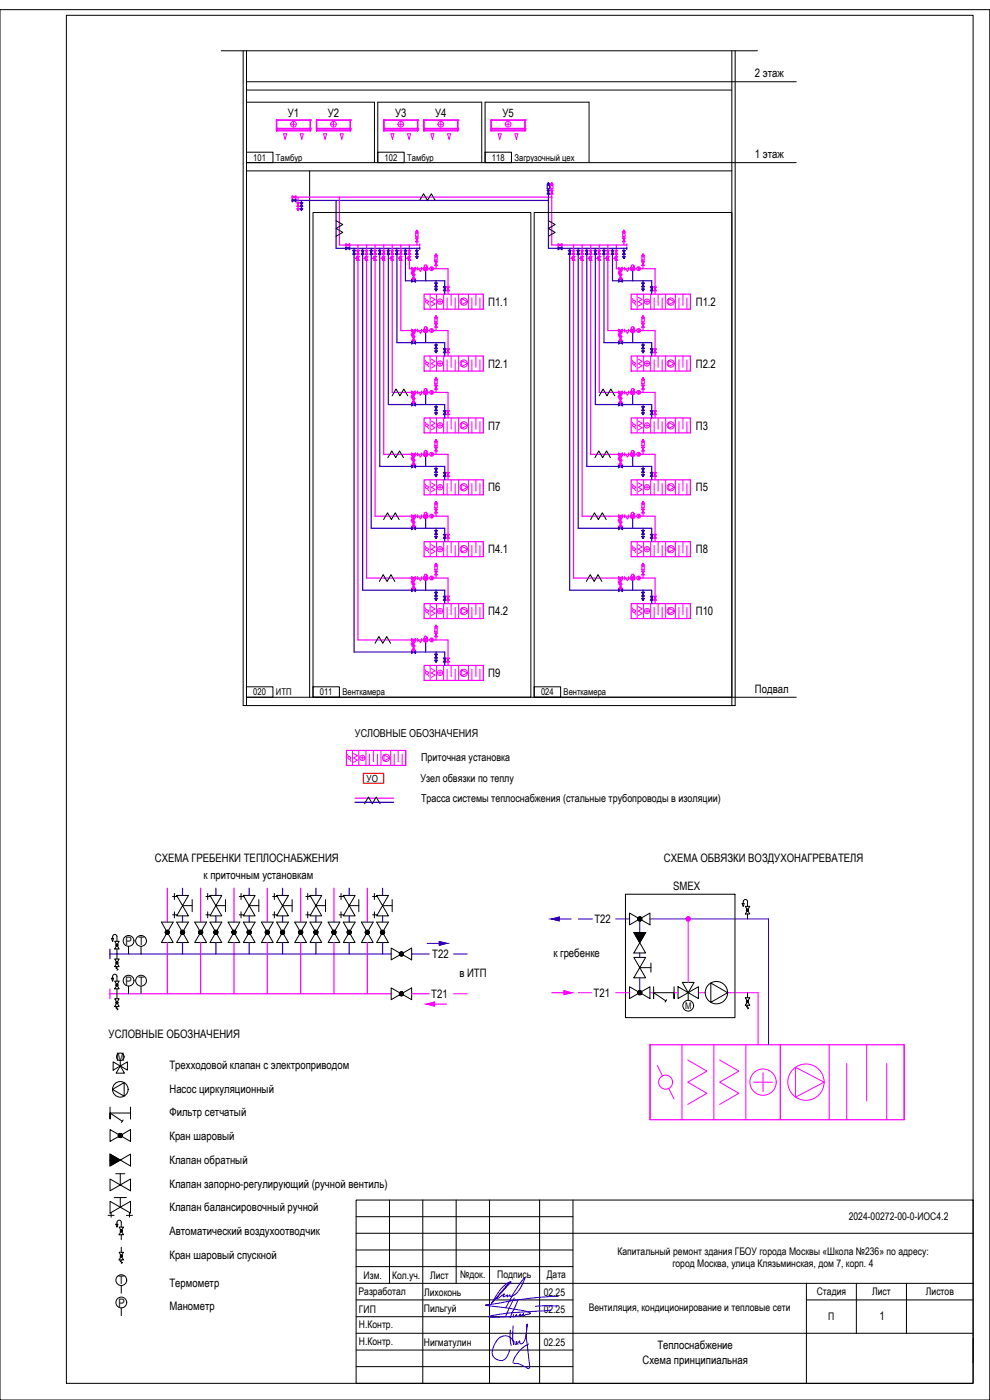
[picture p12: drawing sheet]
<svg xmlns="http://www.w3.org/2000/svg" width="297mm" height="420mm" viewBox="0 0 297 420" stroke-linecap="round" stroke-linejoin="round" font-family="sans-serif">
<defs><g id="words">
<g font-size="3.5">
<text x="226.5" y="23.1">2 этаж</text>
<text x="86.3" y="35">У1</text>
<text x="98.3" y="35">У2</text>
<text x="118.5" y="35">У3</text>
<text x="130.5" y="35">У4</text>
<text x="150.7" y="35">У5</text>
<text x="226.5" y="47.4">1 этаж</text>
<text x="146.5" y="91.8">П1.1</text>
<text x="208.8" y="91.8">П1.2</text>
<text x="146.5" y="110.4">П2.1</text>
<text x="208.8" y="110.4">П2.2</text>
<text x="146.5" y="128.9">П7</text>
<text x="208.8" y="128.9">П3</text>
<text x="146.5" y="147.5">П6</text>
<text x="208.8" y="147.5">П5</text>
<text x="146.5" y="166.1">П4.1</text>
<text x="208.8" y="166.1">П8</text>
<text x="146.5" y="184.6">П4.2</text>
<text x="208.8" y="184.6">П10</text>
<text x="146.5" y="203.2">П9</text>
<text x="226.5" y="207.8">Подвал</text>
<text x="46.4" y="258.6">СХЕМА ГРЕБЕНКИ ТЕПЛОСНАБЖЕНИЯ</text>
<text x="61.1" y="263.7">к приточным установкам</text>
<text x="199.2" y="258.6">СХЕМА ОБВЯЗКИ ВОЗДУХОНАГРЕВАТЕЛЯ</text>
<text x="202" y="267.1">SMEX</text>
<text x="178.4" y="277.1">Т22</text>
<text x="37.7" y="283.6">Р T</text>
<text x="129.7" y="287.6">Т22</text>
<text x="166" y="287.1">к гребенке</text>
<text x="137.8" y="293.1">в ИТП</text>
<text x="37.7" y="295.6">Р T</text>
<text x="129.4" y="299.5">Т21</text>
<text x="178.1" y="299.1">Т21</text>
<text x="32.6" y="311.5">УСЛОВНЫЕ ОБОЗНАЧЕНИЯ</text>
<text x="34.9" y="318.4">М</text>
<text x="50.8" y="320.8">Трехходовой клапан с электроприводом</text>
<text x="50.8" y="327.9">Насос циркуляционный</text>
<text x="50.8" y="335">Фильтр сетчатый</text>
<text x="50.8" y="342.2">Кран шаровый</text>
<text x="50.8" y="349.3">Клапан обратный</text>
<text x="50.8" y="356.4">Клапан запорно-регулирующий (ручной вентиль)</text>
<text x="50.8" y="363.5">Клапан балансировочный ручной</text>
<text x="50.8" y="370.6">Автоматический воздухоотводчик</text>
<text x="50.8" y="377.8">Кран шаровый спускной</text>
<text x="35.6" y="385.4">T</text>
<text x="50.8" y="386.2">Термометр</text>
<text x="35.5" y="392.2">Р</text>
<text x="50.8" y="393.3">Манометр</text>
<text x="263.9" y="396.2">1</text>
<text x="197.2" y="404.8">Теплоснабжение</text>
<text x="192.8" y="409.2">Схема принципиальная</text>
</g>
<g font-size="3.3">
<text x="106.5" y="221.3">УСЛОВНЫЕ ОБОЗНАЧЕНИЯ</text>
<text x="126.4" y="228.5">Приточная установка</text>
<text x="126.1" y="234.7">Узел обвязки по теплу</text>
<text x="126.4" y="240.7">Трасса системы теплоснабжения (стальные трубопроводы в изоляции)</text>
</g>
<g font-size="3.1">
<text x="254.6" y="366.3">2024-00272-00-0-ИОС4.2</text>
<text x="185.3" y="376.6">Капитальный ремонт здания ГБОУ города Москвы «Школа №236» по адресу:</text>
<text x="109.1" y="383.7">Изм.</text>
<text x="117.6" y="383.7">Кол.уч.</text>
<text x="129.1" y="383.7">Лист</text>
<text x="138.1" y="383.5">№док.</text>
<text x="149.2" y="383.5">Подпись</text>
<text x="164.1" y="383.5">Дата</text>
<text x="201.7" y="380.3">город Москва, улица Клязьминская, дом 7, корп. 4</text>
<text x="107.6" y="388.6">Разработал</text>
<text x="127.3" y="388.9">Лихоконь</text>
<text x="163.1" y="388.9">02.25</text>
<text x="245.1" y="388.6">Стадия</text>
<text x="261.7" y="388.7">Лист</text>
<text x="277.8" y="388.7">Листов</text>
<text x="107.7" y="393.9">ГИП</text>
<text x="127.2" y="393.6">Пильгуй</text>
<text x="163.1" y="393.9">02.25</text>
<text x="176.6" y="393.5">Вентиляция, кондиционирование и тепловые сети</text>
<text x="107.7" y="398.6">Н.Контр.</text>
<text x="248.5" y="396.3">П</text>
<text x="107.7" y="403.6">Н.Контр.</text>
<text x="127.2" y="403.9">Нигматулин</text>
<text x="163.1" y="404">02.25</text>
</g>
<text font-size="2.9" x="110" y="234.7">УО</text>
<g font-size="2.8">
<text x="76" y="48.2">101</text>
<text x="82.8" y="48.2">Тамбур</text>
<text x="115.4" y="48.2">102</text>
<text x="122.2" y="48.2">Тамбур</text>
<text x="147.6" y="48.2">118</text>
<text x="154.4" y="48.2">Загрузочный цех</text>
<text x="76" y="208.7">020</text>
<text x="82.8" y="208.6">ИТП</text>
<text x="95.9" y="208.7">011</text>
<text x="102.7" y="208.6">Венткамера</text>
<text x="162.3" y="208.7">024</text>
<text x="169.1" y="208.6">Венткамера</text>
<text x="205.6" y="302.8">М</text>
</g>
</g></defs>
<!-- layer: 0 -->
<path d="M73 15.2v196.6M74 15.2v196.6M219.6 24.5h19.3M219.6 209.3h19.3" fill="none" stroke="#000" stroke-width=".3"/>
<path d="M83 38.5v.8v-.3M83 36h10.1v2.5h-10.1zM83 36h10.1v3h-10.1zM83 39.3h10.1M93.1 38.5v.8v-.3" fill="none" stroke="#f0f" stroke-width=".4"/>
<g fill="#f0f">
<circle cx="93.1" cy="38.5" r=".2"/>
<circle cx="93.1" cy="39" r=".2"/>
<circle cx="83" cy="39" r=".2"/>
<circle cx="83" cy="38.5" r=".2"/>
<circle cx="93.1" cy="36" r=".2"/>
<circle cx="83" cy="36" r=".2"/>
</g>
<g fill="none" stroke="#f0f" stroke-width=".3">
<path d="M87.4 37.3h1.3M88.1 36.6v1.4M85.1 40.1h.9l-.5 1.7zM90.1 40.1h.9l-.4 1.7z"/>
<circle cx="88.1" cy="37.3" r=".86"/>
</g>
<path d="M74 24.5h145.6M74 27h145.6M112.4 30.7v18.1M113.3 30.7v18.1M74 48.8h164.9M74 51.3h145.6" fill="none" stroke="#000" stroke-width=".3"/>
<path d="M115.2 38.5v.8v-.3M115.2 36h10.1v2.5h-10.1zM115.2 36h10.1v3h-10.1zM115.2 39.3h10.1M125.3 38.5v.8v-.3" fill="none" stroke="#f0f" stroke-width=".4"/>
<g fill="#f0f">
<circle cx="125.3" cy="38.5" r=".2"/>
<circle cx="125.3" cy="39" r=".2"/>
<circle cx="115.2" cy="39" r=".2"/>
<circle cx="115.2" cy="38.5" r=".2"/>
<circle cx="125.3" cy="36" r=".2"/>
<circle cx="115.2" cy="36" r=".2"/>
</g>
<g fill="none" stroke="#f0f" stroke-width=".3">
<path d="M119.6 37.3h1.3M120.2 36.6v1.4M117.3 40.1h.9l-.4 1.7zM122.3 40.1h.9l-.5 1.7z"/>
<circle cx="120.3" cy="37.3" r=".86"/>
</g>
<path d="M144.5 30.7v18.1M145.5 30.7v18.1" fill="none" stroke="#000" stroke-width=".3"/>
<path d="M127.2 38.5v.8v-.3M127.2 36h10.1v2.5h-10.1zM127.2 36h10.1v3h-10.1zM127.2 39.3h10.1M137.3 38.5v.8v-.3" fill="none" stroke="#f0f" stroke-width=".4"/>
<g fill="#f0f">
<circle cx="137.3" cy="38.5" r=".2"/>
<circle cx="137.3" cy="39" r=".2"/>
<circle cx="127.2" cy="39" r=".2"/>
<circle cx="127.2" cy="38.5" r=".2"/>
<circle cx="137.3" cy="36" r=".2"/>
<circle cx="127.2" cy="36" r=".2"/>
</g>
<g fill="none" stroke="#f0f" stroke-width=".3">
<path d="M131.6 37.3h1.3M132.2 36.6v1.4M129.3 40.1h.9l-.4 1.7zM134.3 40.1h.9l-.5 1.7zM127.6 89.5l.3 .7M128.3 90.9l.3 .6M129.1 88.3v4.5M129.4 89.2l1.2 .7-1.2 .6 1.2 .7-1.2 .7M131 88.3v4.5M131.4 90.5h1.2M132 90v1.1M133.1 88.3v4.5"/>
<path d="M134.2 89.4v3.4M135.4 88.3v3.4M136.6 89.4v3.4M137.6 88.3v4.5M138.5 89.6l1.7 .9-1.7 .9zM140.5 88.3v4.5M141.6 89.4v3.4M142.8 88.3v3.4M144 89.4v3.4M145 88.3v4.5M189.7 89.5l.3 .7M190.4 90.9l.3 .6"/>
<path d="M191.2 88.3v4.5M191.5 89.2l1.2 .7-1.2 .6 1.2 .7-1.2 .7M193.1 88.3v4.5M193.6 90.5h1.1M194.1 90v1.1M195.2 88.3v4.5M196.3 89.4v3.4M197.5 88.3v3.4M198.7 89.4v3.4M199.7 88.3v4.5M200.6 89.6l1.8 .9-1.8 .9zM202.6 88.3v4.5"/>
<path d="M203.7 89.4v3.4M204.9 88.3v3.4M206.1 89.4v3.4M207.2 88.3v4.5M127.6 108.1l.3 .6M128.3 109.5l.3 .6M129.1 106.8v4.6M129.4 107.8l1.2 .6-1.2 .7 1.2 .7-1.2 .6M131 106.8v4.6M131.4 109.1h1.2M132 108.5v1.2M133.1 106.8v4.6"/>
<path d="M134.2 108v3.4M135.4 106.8v3.4M136.6 108v3.4M137.6 106.8v4.6M138.5 108.2l1.7 .9-1.7 .9zM140.5 106.8v4.6M141.6 108v3.4M142.8 106.8v3.4M144 108v3.4M145 106.8v4.6M189.7 108.1l.3 .6M190.4 109.5l.3 .6"/>
<path d="M191.2 106.8v4.6M191.5 107.8l1.2 .6-1.2 .7 1.2 .7-1.2 .6M193.1 106.8v4.6M193.6 109.1h1.1M194.1 108.5v1.2M195.2 106.8v4.6M196.3 108v3.4M197.5 106.8v3.4M198.7 108v3.4M199.7 106.8v4.6M200.6 108.2l1.8 .9-1.8 .9zM202.6 106.8v4.6"/>
<path d="M203.7 108v3.4M204.9 106.8v3.4M206.1 108v3.4M207.2 106.8v4.6M127.6 126.7l.3 .6M128.3 128.1l.3 .6M129.1 125.4v4.5M129.4 126.3l1.2 .7-1.2 .7 1.2 .7-1.2 .6M131 125.4v4.5M131.4 127.7h1.2M132 127.1v1.1M133.1 125.4v4.5"/>
<path d="M134.2 126.6v3.3M135.4 125.4v3.4M136.6 126.6v3.3M137.6 125.4v4.5M138.5 126.8l1.7 .9-1.7 .9zM140.5 125.4v4.5M141.6 126.6v3.3M142.8 125.4v3.4M144 126.6v3.3M145 125.4v4.5M189.7 126.7l.3 .6M190.4 128.1l.3 .6"/>
<path d="M191.2 125.4v4.5M191.5 126.3l1.2 .7-1.2 .7 1.2 .7-1.2 .6M193.1 125.4v4.5M193.6 127.7h1.1M194.1 127.1v1.1M195.2 125.4v4.5M196.3 126.6v3.3M197.5 125.4v3.4M198.7 126.6v3.3M199.7 125.4v4.5M200.6 126.8l1.8 .9-1.8 .9zM202.6 125.4v4.5"/>
<path d="M203.7 126.6v3.3M204.9 125.4v3.4M206.1 126.6v3.3M207.2 125.4v4.5M127.6 145.2l.3 .7M128.3 146.6l.3 .7M129.1 144v4.5M129.4 144.9l1.2 .7-1.2 .6 1.2 .7-1.2 .7M131 144v4.5M131.4 146.2h1.2M132 145.7v1.1M133.1 144v4.5"/>
<path d="M134.2 145.1v3.4M135.4 144v3.4M136.6 145.1v3.4M137.6 144v4.5M138.5 145.4l1.7 .8-1.7 1zM140.5 144v4.5M141.6 145.1v3.4M142.8 144v3.4M144 145.1v3.4M145 144v4.5M189.7 145.2l.3 .7M190.4 146.6l.3 .7"/>
<path d="M191.2 144v4.5M191.5 144.9l1.2 .7-1.2 .6 1.2 .7-1.2 .7M193.1 144v4.5M193.6 146.2h1.1M194.1 145.7v1.1M195.2 144v4.5M196.3 145.1v3.4M197.5 144v3.4M198.7 145.1v3.4M199.7 144v4.5M200.6 145.4l1.8 .8-1.8 1zM202.6 144v4.5"/>
<path d="M203.7 145.1v3.4M204.9 144v3.4M206.1 145.1v3.4M207.2 144v4.5M127.6 163.8l.3 .6M128.3 165.2l.3 .6M129.1 162.6v4.5M129.4 163.5l1.2 .6-1.2 .7 1.2 .7-1.2 .7M131 162.6v4.5M131.4 164.8h1.2M132 164.3v1.1M133.1 162.6v4.5"/>
<path d="M134.2 163.7v3.4M135.4 162.6v3.3M136.6 163.7v3.4M137.6 162.6v4.5M138.5 163.9l1.7 .9-1.7 .9zM140.5 162.6v4.5M141.6 163.7v3.4M142.8 162.6v3.3M144 163.7v3.4M145 162.6v4.5M189.7 163.8l.3 .6M190.4 165.2l.3 .6"/>
<path d="M191.2 162.6v4.5M191.5 163.5l1.2 .6-1.2 .7 1.2 .7-1.2 .7M193.1 162.6v4.5M193.6 164.8h1.1M194.1 164.3v1.1M195.2 162.6v4.5M196.3 163.7v3.4M197.5 162.6v3.3M198.7 163.7v3.4M199.7 162.6v4.5M200.6 163.9l1.8 .9-1.8 .9zM202.6 162.6v4.5"/>
<path d="M203.7 163.7v3.4M204.9 162.6v3.3M206.1 163.7v3.4M207.2 162.6v4.5M127.6 182.4l.3 .6M128.3 183.8l.3 .6M129.1 181.1v4.5M129.1 199.7v4.5M129.4 182.1l1.2 .6-1.2 .7 1.2 .7-1.2 .6M131 181.1v4.5M131 199.7v4.5M131.4 183.4h1.2"/>
<path d="M132 182.8v1.2M133.1 181.1v4.5M133.1 199.7v4.5M134.2 182.3v3.3M135.4 181.1v3.4M135.4 199.7v3.4M136.6 182.3v3.3M137.6 181.1v4.5M137.6 199.7v4.5M138.5 182.5l1.7 .9-1.7 .9zM140.5 181.1v4.5M140.5 199.7v4.5"/>
<path d="M141.6 182.3v3.3M142.8 181.1v3.4M142.8 199.7v3.4M144 182.3v3.3M145 181.1v4.5M145 199.7v4.5M189.7 182.4l.3 .6M190.4 183.8l.3 .6M191.2 181.1v4.5M191.5 182.1l1.2 .6-1.2 .7 1.2 .7-1.2 .6M193.1 181.1v4.5M193.6 183.4h1.1"/>
<path d="M194.1 182.8v1.2M195.2 181.1v4.5M196.3 182.3v3.3M197.5 181.1v3.4M198.7 182.3v3.3M199.7 181.1v4.5M200.6 182.5l1.8 .9-1.8 .9zM202.6 181.1v4.5M203.7 182.3v3.3M204.9 181.1v3.4M206.1 182.3v3.3M207.2 181.1v4.5"/>
<path d="M127.6 201l.3 .6M128.3 202.3l.3 .7M129.4 200.6l1.2 .7-1.2 .7 1.2 .6-1.2 .7M131.4 202h1.2M132 201.4v1.1M134.2 200.8v3.4M136.6 200.8v3.4M138.5 201.1l1.7 .9-1.7 .9zM141.6 200.8v3.4M144 200.8v3.4"/>
<circle cx="132.3" cy="37.3" r=".86"/>
<circle cx="128.1" cy="90.5" r=".41"/>
<circle cx="132" cy="90.5" r=".79"/>
<circle cx="139.2" cy="90.5" r="1.09"/>
<circle cx="190.2" cy="90.5" r=".41"/>
<circle cx="194.1" cy="90.5" r=".79"/>
<circle cx="201.3" cy="90.5" r="1.09"/>
<circle cx="128.1" cy="109.1" r=".41"/>
<circle cx="132" cy="109.1" r=".79"/>
<circle cx="139.2" cy="109.1" r="1.09"/>
<circle cx="190.2" cy="109.1" r=".41"/>
<circle cx="194.1" cy="109.1" r=".79"/>
<circle cx="201.3" cy="109.1" r="1.09"/>
<circle cx="128.1" cy="127.7" r=".41"/>
<circle cx="132" cy="127.7" r=".79"/>
<circle cx="139.2" cy="127.7" r="1.09"/>
<circle cx="190.2" cy="127.7" r=".41"/>
<circle cx="194.1" cy="127.7" r=".79"/>
<circle cx="201.3" cy="127.7" r="1.09"/>
<circle cx="128.1" cy="146.2" r=".41"/>
<circle cx="132" cy="146.2" r=".79"/>
<circle cx="139.2" cy="146.2" r="1.09"/>
<circle cx="190.2" cy="146.2" r=".41"/>
<circle cx="194.1" cy="146.2" r=".79"/>
<circle cx="201.3" cy="146.2" r="1.09"/>
<circle cx="128.1" cy="164.8" r=".41"/>
<circle cx="132" cy="164.8" r=".79"/>
<circle cx="139.2" cy="164.8" r="1.09"/>
<circle cx="190.2" cy="164.8" r=".41"/>
<circle cx="194.1" cy="164.8" r=".79"/>
<circle cx="201.3" cy="164.8" r="1.09"/>
<circle cx="128.1" cy="183.4" r=".41"/>
<circle cx="132" cy="183.4" r=".79"/>
<circle cx="139.2" cy="183.4" r="1.09"/>
<circle cx="190.2" cy="183.4" r=".41"/>
<circle cx="194.1" cy="183.4" r=".79"/>
<circle cx="201.3" cy="183.4" r="1.09"/>
<circle cx="128.1" cy="201.9" r=".41"/>
<circle cx="132" cy="201.9" r=".79"/>
<circle cx="139.2" cy="201.9" r="1.09"/>
</g>
<path d="M66.4 15.2h160.9M219.6 15.2v196.6M220.6 15.2v196.6h-147.6M92.9 51.3v158M74 209.3h145.6" fill="none" stroke="#000" stroke-width=".3"/>
<g fill="none" stroke="#f0f" stroke-width=".36">
<path d="M87.6 58.7l.6 .5 .6-.5v.9l-.6-.4-.6 .4zM87.6 59.2h77.9M89.4 59.2v1.6M101.9 59.2v14.3h1.9M165.1 57.1h.9l-.5 .6 .5 .6h-.9l.4-.6zM165.2 55.6h.7v1.1h-.7zM165.5 54.8l.5 .6h-.9zM165.5 58.3v15.2h1.9M165.5 55.4v.2M165.5 56.7v.4M89 60.8h.9l-.5 .6 .5 .6h-.9l.4-.6zM89 62.6h.9l-.5 .6z"/>
<path d="M89.4 62v.6M103.8 73.1l.6 .4 .5-.4v.8l-.5-.4-.6 .4zM104.9 73.5h21M106.8 77.4l.6 .1-.4-.6h.8l-.4 .6 .4 .6h-.8l.4-.6h-.9M107 75.1h.8l-.4 .6 .4 .6h-.8l.4-.6zM107.4 78.1v114h16.1M107.4 73.5v1.6M107.4 76.3v.6M107.4 77.5l-.6 .2M109.4 77.4l.6 .1-.4-.6h.8l-.4 .6 .4 .6h-.8l.4-.6h-.9M109.6 75.1h.8l-.4 .6 .4 .6h-.8l.4-.6zM110 73.5v1.6"/>
<path d="M110 76.3v.6M110 78.1v95.4h13.5M110 77.5l-.6 .2M112 77.4l.5 .1-.4-.6h.9l-.5 .6 .5 .6h-.9l.4-.6h-.8M112.1 75.1h.9l-.5 .6 .5 .6h-.9l.4-.6zM112.5 73.5v1.6M112.5 76.3v.6M112.5 78.1v76.8h11M112.5 77.5l-.5 .2M114.6 77.4l.5 .1-.4-.6h.8l-.4 .6 .4 .6h-.8l.4-.6h-.9M114.7 75.1h.8l-.4 .6 .4 .6h-.8l.4-.6zM115.1 73.5v1.6"/>
<path d="M115.1 76.3v.6M115.1 78.1v58.3h8.4M115.1 77.5l-.5 .2M117.1 77.4l.6 .1-.4-.6h.8l-.4 .6 .4 .6h-.8l.4-.6h-.9M117.3 75.1h.8l-.4 .6 .4 .6h-.8l.4-.6zM117.7 73.5v1.6M117.7 76.3v.6M117.7 78.1v39.7h5.8M117.7 77.5l-.6 .2M119.7 77.4l.6 .1-.5-.6h.9l-.4 .6 .4 .6h-.9l.5-.6h-.9M119.8 75.1h.9l-.4 .6 .4 .6h-.9l.5-.6zM120.3 73.5v1.6"/>
<path d="M120.3 76.3v.6M120.3 78.1v21.1h3.2M120.3 77.5l-.6 .2M122.3 77.4l.5 .1-.4-.6h.9l-.5 .6 .5 .6h-.9l.4-.6h-.9M122.4 75.1h.9l-.5 .6 .5 .6h-.9l.4-.6zM122.8 78.1v2.5h.7M122.8 73.5v1.6M122.8 76.3v.6M122.8 77.5l-.5 .2M124.7 71.4h.8l-.4 .6 .4 .6h-.8l.4-.6zM124.7 69.9h.7v1.1h-.7zM125.1 69.1l.4 .6h-.8z"/>
<path d="M125.1 69.7v.2M125.1 71v.4M125.1 72.6v.9M125.9 73.2v.7M130.4 78.5h.9l-.5 .6 .5 .6h-.9l.4-.6zM130.5 77h.7v1.1h-.7zM130.8 76.2l.5 .6h-.9zM130.8 76.8v.2M130.8 78.1v.4M130.8 79.7v.9M167.4 73.1l.6 .4 .6-.4v.8l-.6-.4-.6 .4zM168.6 73.5h19.5"/>
<path d="M171.5 77.4l.6 .1-.4-.6h.8l-.4 .6 .4 .6h-.8l.4-.6h-.9M171.7 75.1h.8l-.4 .6 .4 .6h-.8l.4-.6zM172.1 78.1v95.4h13.5M172.1 73.5v1.6M172.1 76.3v.6M172.1 77.5l-.6 .2M174.1 77.4l.6 .1-.5-.6h.9l-.4 .6 .4 .6h-.9l.5-.6h-.9M174.2 75.1h.9l-.4 .6 .4 .6h-.9l.5-.6zM174.7 78.1v76.8h10.9M174.7 73.5v1.6M174.7 76.3v.6M174.7 77.5l-.6 .2"/>
<path d="M176.7 77.4l.5 .1-.4-.6h.9l-.5 .6 .5 .6h-.9l.4-.6h-.9M176.8 75.1h.9l-.5 .6 .5 .6h-.9l.4-.6zM177.2 78.1v58.3h8.4M177.2 73.5v1.6M177.2 76.3v.6M177.2 77.5l-.5 .2M179.2 77.4l.6 .1-.4-.6h.8l-.4 .6 .4 .6h-.8l.4-.6h-.9M179.4 75.1h.8l-.4 .6 .4 .6h-.8l.4-.6zM179.8 78.1v39.7h5.8M179.8 73.5v1.6M179.8 76.3v.6M179.8 77.5l-.6 .2"/>
<path d="M181.8 77.4l.6 .1-.5-.6h.9l-.4 .6 .4 .6h-.9l.5-.6h-.9M181.9 75.1h.9l-.4 .6 .4 .6h-.9l.5-.6zM182.4 78.1v21.1h3.2M182.4 73.5v1.6M182.4 76.3v.6M182.4 77.5l-.6 .2M184.4 77.4l.5 .1-.4-.6h.9l-.5 .6 .5 .6h-.9l.4-.6h-.8M184.5 75.1h.9l-.5 .6 .5 .6h-.9l.4-.6zM184.9 78.1v2.5h.7M184.9 73.5v1.6M184.9 76.3v.6M184.9 77.5l-.5 .2"/>
<path d="M186.8 71.4h.8l-.4 .6 .4 .6h-.8l.4-.6zM186.8 69.9h.7v1.1h-.7zM187.2 69.1l.4 .6h-.8zM187.2 69.7v.2M187.2 71v.4M187.2 72.6v.9M188.1 73.2v.7M192.5 78.5h.9l-.5 .6 .5 .6h-.9l.4-.6zM192.6 77h.7v1.1h-.7zM192.9 76.2l.5 .6h-.9zM192.9 76.8v.2M192.9 78.1v.4"/>
<path d="M192.9 79.7v.9M123.4 81.9h.7l.4 .5h-.8l.4-.5-.4-.6h.8l-.4 .6M123.4 81.5v.7M123.7 82.4h.8l-.4 .6 .4 .6h-.8l.4-.6zM124.1 80.6l.6-.4v.8l-.6-.4-.6 .4v-.8l.6 .4v.7M124.1 99.2l.6-.4v.8l-.6-.4-.6 .4v-.8l.6 .4v.6M124.1 83.6v.7M124.7 80.6h2.4M124.7 99.2h2.4M125.3 80.2v.8M125.3 98.8v.8M125.5 80.6l.7 .7"/>
<path d="M125.5 99.2l.7 .7M126.3 81.2l-.2 .2M126.3 99.8l-.2 .2M126.5 80.2v.8M126.5 98.8v.8M127.1 80.2l.6 .4 .6-.4v.8l-.6-.4-.6 .4zM127.1 98.8l.6 .4 .6-.4v.8l-.6-.4-.6 .4zM127.3 88.3h17.7v4.5h-17.7zM127.7 80.3l.4 .9h-.8l.4-.6M127.7 98.9l.4 .9h-.8l.4-.6M128.3 80.6h.6M128.3 99.2h.6"/>
<path d="M129.4 80.2l.6 .4-.6 .4zM129.4 98.8l.6 .4-.6 .4zM130 80.6h4.4v5.5M130 99.2h4.4v5.5M130.4 97.1h.9l-.5 .6 .5 .6h-.9l.4-.6zM130.5 95.6h.7v1.1h-.7zM130.8 94.8l.5 .6h-.9zM130.8 95.4v.2M130.8 96.7v.4M130.8 98.3v.9M134 86.1h.9l-.5 .6 .5 .6h-.9l.4-.6zM134.4 87.3v1"/>
<path d="M185.5 81.9h.7l.4 .5h-.8l.4-.5-.4-.6h.8l-.4 .6M185.5 81.5v.7M185.8 82.4h.8l-.4 .6 .4 .6h-.8l.4-.6zM186.2 80.6l.6-.4v.8l-.6-.4-.6 .4v-.8l.6 .4v.7M186.2 99.2l.6-.4v.8l-.6-.4-.6 .4v-.8l.6 .4v.6M186.2 83.6v.7M186.8 80.6h2.4M186.8 99.2h2.4M187.4 80.2v.8M187.4 98.8v.8M187.6 80.6l.7 .7M187.6 99.2l.7 .7"/>
<path d="M188.4 81.2l-.2 .2M188.4 99.8l-.2 .2M188.6 80.2v.8M188.6 98.8v.8M189.2 80.2l.6 .4 .6-.4v.8l-.6-.4-.6 .4zM189.2 98.8l.6 .4 .6-.4v.8l-.6-.4-.6 .4zM189.4 88.3h17.8v4.5h-17.8zM189.8 80.3l.4 .9h-.8l.4-.6M189.8 98.9l.4 .9h-.8l.4-.6M190.4 80.6h.7M190.4 99.2h.7M191.6 80.2l.6 .4-.6 .4z"/>
<path d="M191.6 98.8l.6 .4-.6 .4zM192.2 80.6h4.4v5.5M192.2 99.2h4.4v5.5M192.5 97.1h.9l-.5 .6 .5 .6h-.9l.4-.6zM192.6 95.6h.7v1.1h-.7zM192.9 94.8l.5 .6h-.9zM192.9 95.4v.2M192.9 96.7v.4M192.9 98.3v.9M196.1 86.1h.9l-.4 .6 .4 .6h-.9l.5-.6zM196.6 87.3v1M123.4 100.4h.7l.4 .6h-.8l.4-.6-.4-.6h.8l-.4 .6"/>
<path d="M123.4 119h.7l.4 .6h-.8l.4-.6-.4-.6h.8l-.4 .6M123.4 100.1v.7M123.4 118.7v.6M123.7 101h.8l-.4 .6 .4 .6h-.8l.4-.6zM123.7 119.6h.8l-.4 .6 .4 .6h-.8l.4-.6zM124.1 117.8l.6-.5v.9l-.6-.4-.6 .4v-.9l.6 .5v.6M124.1 102.2v.6M124.7 117.8h2.4M125.3 117.3v.9M125.5 117.8l.7 .7M126.3 118.4l-.2 .2M126.5 117.4v.8"/>
<path d="M127.1 117.3l.6 .5 .6-.5v.9l-.6-.4-.6 .4zM127.3 106.8h17.7v4.6h-17.7zM127.7 117.5l.4 .9h-.8l.4-.6M128.3 117.8h.6M129.4 117.3l.6 .5-.6 .4zM130 117.8h4.4v5.4M130.4 115.7h.9l-.5 .5 .5 .6h-.9l.4-.6zM130.5 114.2h.7v1h-.7zM130.8 113.3l.5 .6h-.9zM130.8 113.9v.3M130.8 115.2v.5M130.8 116.8v1"/>
<path d="M134 104.7h.9l-.5 .5 .5 .6h-.9l.4-.6zM134.4 105.8v1M185.5 100.4h.7l.4 .6h-.8l.4-.6-.4-.6h.8l-.4 .6M185.5 119h.7l.4 .6h-.8l.4-.6-.4-.6h.8l-.4 .6M185.5 100.1v.7M185.5 118.7v.6M185.8 101h.8l-.4 .6 .4 .6h-.8l.4-.6zM185.8 119.6h.8l-.4 .6 .4 .6h-.8l.4-.6zM186.2 117.8l.6-.5v.9l-.6-.4-.6 .4v-.9l.6 .5v.6M186.2 102.2v.6M186.8 117.8h2.4M187.4 117.3v.9"/>
<path d="M187.6 117.8l.7 .7M188.4 118.4l-.2 .2M188.6 117.4v.8M189.2 117.3l.6 .5 .6-.5v.9l-.6-.4-.6 .4zM189.4 106.8h17.8v4.6h-17.8zM189.8 117.5l.4 .9h-.8l.4-.6M190.4 117.8h.7M191.6 117.3l.6 .5-.6 .4zM192.2 117.8h4.4v5.4M192.5 115.7h.9l-.5 .5 .5 .6h-.9l.4-.6zM192.6 114.2h.7v1h-.7zM192.9 113.3l.5 .6h-.9z"/>
<path d="M192.9 113.9v.3M192.9 115.2v.5M192.9 116.8v1M196.1 104.7h.9l-.4 .5 .4 .6h-.9l.5-.6zM196.6 105.8v1M123.4 137.6h.7l.4 .6h-.8l.4-.6-.4-.6h.8l-.4 .6M123.4 137.2v.7M123.7 138.2h.8l-.4 .5 .4 .6h-.8l.4-.6zM124.1 136.4l.6-.5v.9l-.6-.4-.6 .4v-.9l.6 .5v.6M124.1 120.8v.6M124.1 139.3v.7M124.7 136.4h2.4"/>
<path d="M125.3 135.9v.9M125.5 136.4l.7 .7M126.3 136.9l-.2 .3M126.5 136v.8M127.1 135.9l.6 .5 .6-.5v.9l-.6-.4-.6 .4zM127.3 125.4h17.7v4.5h-17.7zM127.7 136l.4 .9h-.8l.4-.5M128.3 136.4h.6M129.4 135.9l.6 .5-.6 .4zM130 136.4h4.4v5.4M130.4 134.2h.9l-.5 .6 .5 .6h-.9l.4-.6zM130.5 132.7h.7v1.1h-.7z"/>
<path d="M130.8 131.9l.5 .6h-.9zM130.8 132.5v.2M130.8 133.8v.4M130.8 135.4v1M134 123.2h.9l-.5 .6 .5 .6h-.9l.4-.6zM134.4 124.4v1M185.5 137.6h.7l.4 .6h-.8l.4-.6-.4-.6h.8l-.4 .6M185.5 137.2v.7M185.8 138.2h.8l-.4 .5 .4 .6h-.8l.4-.6zM186.2 136.4l.6-.5v.9l-.6-.4-.6 .4v-.9l.6 .5v.6M186.2 120.8v.6M186.2 139.3v.7"/>
<path d="M186.8 136.4h2.4M187.4 135.9v.9M187.6 136.4l.7 .7M188.4 136.9l-.2 .3M188.6 136v.8M189.2 135.9l.6 .5 .6-.5v.9l-.6-.4-.6 .4zM189.4 125.4h17.8v4.5h-17.8zM189.8 136l.4 .9h-.8l.4-.5M190.4 136.4h.7M191.6 135.9l.6 .5-.6 .4zM192.2 136.4h4.4v5.4M192.5 134.2h.9l-.5 .6 .5 .6h-.9l.4-.6z"/>
<path d="M192.6 132.7h.7v1.1h-.7zM192.9 131.9l.5 .6h-.9zM192.9 132.5v.2M192.9 133.8v.4M192.9 135.4v1M196.1 123.2h.9l-.4 .6 .4 .6h-.9l.5-.6zM196.6 124.4v1M123.4 156.1h.7l.4 .6h-.8l.4-.6-.4-.5h.8l-.4 .5M123.4 155.8v.7M123.7 156.7h.8l-.4 .6 .4 .6h-.8l.4-.6zM124.1 154.9l.6-.4v.8l-.6-.4-.6 .4v-.8l.6 .4v.7M124.1 157.9v.6"/>
<path d="M124.7 154.9h2.4M125.3 154.5v.8M125.5 154.9l.7 .7M126.3 155.5l-.2 .2M126.5 154.5v.8M127.1 154.5l.6 .4 .6-.4v.8l-.6-.4-.6 .4zM127.3 144h17.7v4.5h-17.7zM127.7 154.6l.4 .9h-.8l.4-.6M128.3 154.9h.6M129.4 154.5l.6 .4-.6 .4zM130 154.9h4.4v5.5M130.4 152.8h.9l-.5 .6 .5 .6h-.9l.4-.6z"/>
<path d="M130.5 151.3h.7v1.1h-.7zM130.8 150.5l.5 .6h-.9zM130.8 151.1v.2M130.8 152.4v.4M130.8 154v.9M134 141.8h.9l-.5 .6 .5 .6h-.9l.4-.6zM134.4 143v1M185.5 156.1h.7l.4 .6h-.8l.4-.6-.4-.5h.8l-.4 .5M185.5 155.8v.7M185.8 156.7h.8l-.4 .6 .4 .6h-.8l.4-.6zM186.2 154.9l.6-.4v.8l-.6-.4-.6 .4v-.8l.6 .4v.7M186.2 157.9v.6"/>
<path d="M186.8 154.9h2.4M187.4 154.5v.8M187.6 154.9l.7 .7M188.4 155.5l-.2 .2M188.6 154.5v.8M189.2 154.5l.6 .4 .6-.4v.8l-.6-.4-.6 .4zM189.4 144h17.8v4.5h-17.8zM189.8 154.6l.4 .9h-.8l.4-.6M190.4 154.9h.7M191.6 154.5l.6 .4-.6 .4zM192.2 154.9h4.4v5.5M192.5 152.8h.9l-.5 .6 .5 .6h-.9l.4-.6z"/>
<path d="M192.6 151.3h.7v1.1h-.7zM192.9 150.5l.5 .6h-.9zM192.9 151.1v.2M192.9 152.4v.4M192.9 154v.9M196.1 141.8h.9l-.4 .6 .4 .6h-.9l.5-.6zM196.6 143v1M123.4 174.7h.7l.4 .6h-.8l.4-.6-.4-.6h.8l-.4 .6M123.4 174.4v.6M123.7 175.3h.8l-.4 .6 .4 .6h-.8l.4-.6zM124.1 173.5l.6-.4v.8l-.6-.4-.6 .4v-.8l.6 .4v.6M124.1 176.5v.6"/>
<path d="M124.7 173.5h2.4M125.3 173.1v.8M125.5 173.5l.7 .7M126.3 174.1l-.2 .2M126.5 173.1v.8M127.1 173.1l.6 .4 .6-.4v.8l-.6-.4-.6 .4zM127.3 162.6h17.7v4.5h-17.7zM127.7 173.2l.4 .9h-.8l.4-.6M128.3 173.5h.6M129.4 173.1l.6 .4-.6 .4zM130 173.5h4.4v5.4M130.4 171.4h.9l-.5 .6 .5 .6h-.9l.4-.6z"/>
<path d="M130.5 169.9h.7v1h-.7zM130.8 169.1l.5 .6h-.9zM130.8 169.7v.2M130.8 170.9v.5M130.8 172.6v.9M134 160.4h.9l-.5 .6 .5 .5h-.9l.4-.5zM134 178.9h.9l-.5 .6 .5 .6h-.9l.4-.6zM134.4 161.5v1.1M185.5 174.7h.7l.4 .6h-.8l.4-.6-.4-.6h.8l-.4 .6M185.5 174.4v.6M185.8 175.3h.8l-.4 .6 .4 .6h-.8l.4-.6zM186.2 173.5l.6-.4v.8l-.6-.4-.6 .4v-.8l.6 .4v.6"/>
<path d="M186.2 176.5v.6M186.8 173.5h2.4M187.4 173.1v.8M187.6 173.5l.7 .7M188.4 174.1l-.2 .2M188.6 173.1v.8M189.2 173.1l.6 .4 .6-.4v.8l-.6-.4-.6 .4zM189.4 162.6h17.8v4.5h-17.8zM189.8 173.2l.4 .9h-.8l.4-.6M190.4 173.5h.7M191.6 173.1l.6 .4-.6 .4zM192.2 173.5h4.4v5.4"/>
<path d="M192.5 171.4h.9l-.5 .6 .5 .6h-.9l.4-.6zM192.6 169.9h.7v1h-.7zM192.9 169.1l.5 .6h-.9zM192.9 169.7v.2M192.9 170.9v.5M192.9 172.6v.9M196.1 160.4h.9l-.4 .6 .4 .5h-.9l.5-.5zM196.1 178.9h.9l-.4 .6 .4 .6h-.9l.5-.6zM196.6 161.5v1.1M123.4 193.3h.7l.4 .6h-.8l.4-.6-.4-.6h.8l-.4 .6M123.4 193v.6M123.7 193.9h.8l-.4 .6 .4 .6h-.8l.4-.6z"/>
<path d="M124.1 192.1l.6-.5v.9l-.6-.4-.6 .4v-.9l.6 .5v.6M124.1 195.1v.6M124.7 192.1h2.4M125.3 191.6v.9M125.5 192.1l.7 .7M126.3 192.7l-.2 .2M126.5 191.7v.8M127.1 191.6l.6 .5 .6-.5v.9l-.6-.4-.6 .4zM127.3 181.1h17.7v4.5h-17.7zM127.3 199.7h17.7v4.5h-17.7zM127.7 191.7l.4 .9h-.8l.4-.5M128.3 192.1h.6"/>
<path d="M129.4 191.6l.6 .5-.6 .4zM130 192.1h4.4v5.4M130.4 189.9h.9l-.5 .6 .5 .6h-.9l.4-.6zM130.5 188.4h.7v1.1h-.7zM130.8 187.6l.5 .6h-.9zM130.8 188.2v.2M130.8 189.5v.4M130.8 191.1v1M134 197.5h.9l-.5 .6 .5 .6h-.9l.4-.6zM134.4 180.1v1M134.4 198.7v1M189.4 181.1h17.8v4.5h-17.8z"/>
<path d="M196.6 180.1v1"/>
<circle cx="127.7" cy="79.9" r=".41"/>
<circle cx="189.8" cy="79.9" r=".41"/>
<circle cx="127.7" cy="98.5" r=".41"/>
<circle cx="129.5" cy="99.2" r=".56"/>
<circle cx="129.5" cy="80.6" r=".56"/>
<circle cx="189.8" cy="98.5" r=".41"/>
<circle cx="191.6" cy="80.6" r=".56"/>
<circle cx="191.6" cy="99.2" r=".56"/>
<circle cx="127.7" cy="117" r=".41"/>
<circle cx="129.5" cy="117.8" r=".56"/>
<circle cx="189.8" cy="117" r=".41"/>
<circle cx="191.6" cy="117.8" r=".56"/>
<circle cx="127.7" cy="135.6" r=".41"/>
<circle cx="129.5" cy="136.3" r=".56"/>
<circle cx="189.8" cy="135.6" r=".41"/>
<circle cx="191.6" cy="136.3" r=".56"/>
<circle cx="127.7" cy="154.2" r=".41"/>
<circle cx="129.5" cy="154.9" r=".56"/>
<circle cx="189.8" cy="154.2" r=".41"/>
<circle cx="191.6" cy="154.9" r=".56"/>
<circle cx="127.7" cy="172.7" r=".41"/>
<circle cx="129.5" cy="173.5" r=".56"/>
<circle cx="189.8" cy="172.7" r=".41"/>
<circle cx="191.6" cy="173.5" r=".56"/>
<circle cx="127.7" cy="191.3" r=".41"/>
<circle cx="129.5" cy="192.1" r=".56"/>
</g>
<g fill="none" stroke="#2e00b8" stroke-width=".36">
<path d="M87.6 59.7l.6 .5 .6-.5v.9l-.6-.4-.6 .4zM164.1 57.1h.9l-.5 .6 .5 .6h-.9l.4-.6zM164.2 55.6h.7v1.1h-.7zM164.5 54.8l.5 .6h-.9zM164.5 58.3v16.2h2.9M164.5 55.4v.2M164.5 56.7v.4M87.6 60.2h76.9M90 60.8h.9l-.5 .6 .5 .6h-.9l.4-.6zM90 62.6h.9l-.5 .6zM90.4 60.2v.6M90.4 62v.6"/>
<path d="M100.8 60.2v14.3h3M103.8 74.1l.6 .4 .5-.4v.9l-.5-.5-.6 .5zM104.9 74.5h21M105.8 75.1h.9l-.5 .6 .5 .6h-.9l.4-.6zM106.2 76.3v119.4h17.3M106.2 74.5v.6M108.4 75.1h.8l-.4 .6 .4 .6h-.8l.4-.6zM108.8 74.5v.6M108.8 76.3v100.8h14.7M111 75.1h.8l-.4 .6 .4 .6h-.8l.4-.6zM111.4 74.5v.6M111.4 76.3v82.2h12.1"/>
<path d="M113.5 75.1h.9l-.5 .6 .5 .6h-.9l.4-.6zM113.9 74.5v.6M113.9 76.3v63.7h9.6M116.1 75.1h.8l-.4 .6 .4 .6h-.8l.4-.6zM116.5 74.5v.6M116.5 76.3v45.1h7M118.7 75.1h.8l-.4 .6 .4 .6h-.8l.4-.6zM119.1 74.5v.6M119.1 76.3v26.5h4.4M121.2 75.1h.9l-.5 .6 .5 .6h-.9l.4-.6zM121.6 76.3v8h1.9M121.6 74.5v.6"/>
<path d="M124.7 75.2h.8l-.4 .6 .4 .5h-.8l.4-.5zM124.7 77h.8l-.4 .6zM125.1 74.5v.7M125.1 76.3v.7M125.9 74.2v.7M167.4 74.1l.6 .4 .6-.4v.9l-.6-.5-.6 .5zM168.6 74.5h19.5M170.5 75.1h.8l-.4 .6 .4 .6h-.8l.4-.6zM170.9 76.3v100.8h14.7M170.9 74.5v.6M173.1 75.1h.8l-.4 .6 .4 .6h-.8l.4-.6zM173.5 76.3v82.2h12.1"/>
<path d="M173.5 74.5v.6M175.6 75.1h.9l-.4 .6 .4 .6h-.9l.5-.6zM176.1 76.3v63.7h9.5M176.1 74.5v.6M178.2 75.1h.8l-.4 .6 .4 .6h-.8l.4-.6zM178.6 76.3v45.1h7M178.6 74.5v.6M180.8 75.1h.8l-.4 .6 .4 .6h-.8l.4-.6zM181.2 76.3v26.5h4.4M181.2 74.5v.6M183.3 75.1h.9l-.4 .6 .4 .6h-.9l.5-.6zM183.8 76.3v8h1.8"/>
<path d="M183.8 74.5v.6M186.8 75.2h.8l-.4 .6 .4 .5h-.8l.4-.5zM186.8 77h.8l-.4 .6zM187.2 74.5v.7M187.2 76.3v.7M188.1 74.2v.7M123.5 83.8l.6 .5 .6-.5v.9l-.6-.4-.6 .4zM124.7 84.3h8.7v1.8M127.7 81.2v3.1M127.7 99.8v3M130.4 84.9h.9l-.5 .6 .5 .6h-.9l.4-.6zM130.4 86.7h.9l-.5 .6z"/>
<path d="M130.8 84.3v.6M130.8 86.1v.6M133 86.1h.9l-.5 .6 .5 .6h-.9l.4-.6zM133.4 87.3v1M185.6 83.8l.6 .5 .6-.5v.9l-.6-.4-.6 .4zM186.8 84.3h8.7v1.8M189.8 81.2v3.1M189.8 99.8v3M192.5 84.9h.9l-.5 .6 .5 .6h-.9l.4-.6zM192.5 86.7h.9l-.5 .6zM192.9 84.3v.6M192.9 86.1v.6"/>
<path d="M195.1 86.1h.9l-.5 .6 .5 .6h-.9l.4-.6zM195.5 87.3v1M123.5 102.4l.6 .4 .6-.4v.9l-.6-.5-.6 .5zM124.7 102.8h8.7v1.9M127.7 118.4v3M130.4 103.5h.9l-.5 .6 .5 .5h-.9l.4-.5zM130.4 105.3h.9l-.5 .6zM130.8 102.8v.7M130.8 104.6v.7M133 104.7h.9l-.5 .5 .5 .6h-.9l.4-.6zM133.4 105.8v1M185.6 102.4l.6 .4 .6-.4v.9l-.6-.5-.6 .5z"/>
<path d="M186.8 102.8h8.7v1.9M189.8 118.4v3M192.5 103.5h.9l-.5 .6 .5 .5h-.9l.4-.5zM192.5 105.3h.9l-.5 .6zM192.9 102.8v.7M192.9 104.6v.7M195.1 104.7h.9l-.5 .5 .5 .6h-.9l.4-.6zM195.5 105.8v1M123.5 121l.6 .4 .6-.4v.8l-.6-.4-.6 .4zM123.5 139.6l.6 .4 .6-.4v.8l-.6-.4-.6 .4zM124.7 121.4h8.7v1.8M124.7 140h8.7v1.8"/>
<path d="M127.7 136.9v3.1M130.4 122h.9l-.5 .6 .5 .6h-.9l.4-.6zM130.4 123.9h.9l-.5 .6zM130.8 121.4v.6M130.8 123.2v.7M130.8 140v.6M133 123.2h.9l-.5 .6 .5 .6h-.9l.4-.6zM133.4 124.4v1M185.6 121l.6 .4 .6-.4v.8l-.6-.4-.6 .4zM185.6 139.6l.6 .4 .6-.4v.8l-.6-.4-.6 .4zM186.8 121.4h8.7v1.8M186.8 140h8.7v1.8"/>
<path d="M189.8 136.9v3.1M192.5 122h.9l-.5 .6 .5 .6h-.9l.4-.6zM192.5 123.9h.9l-.5 .6zM192.9 121.4v.6M192.9 123.2v.7M192.9 140v.6M195.1 123.2h.9l-.5 .6 .5 .6h-.9l.4-.6zM195.5 124.4v1M123.5 158.1l.6 .4 .6-.4v.9l-.6-.5-.6 .5zM124.7 158.5h8.7v1.9M127.7 155.5v3M130.4 140.6h.9l-.5 .6 .5 .6h-.9l.4-.6z"/>
<path d="M130.4 142.4h.9l-.5 .6zM130.4 159.2h.9l-.5 .6 .5 .6h-.9l.4-.6zM130.8 141.8v.6M130.8 158.5v.7M133 141.8h.9l-.5 .6 .5 .6h-.9l.4-.6zM133.4 143v1M185.6 158.1l.6 .4 .6-.4v.9l-.6-.5-.6 .5zM186.8 158.5h8.7v1.9M189.8 155.5v3M192.5 140.6h.9l-.5 .6 .5 .6h-.9l.4-.6zM192.5 142.4h.9l-.5 .6zM192.5 159.2h.9l-.5 .6 .5 .6h-.9l.4-.6z"/>
<path d="M192.9 141.8v.6M192.9 158.5v.7M195.1 141.8h.9l-.5 .6 .5 .6h-.9l.4-.6zM195.5 143v1M123.5 176.7l.6 .4 .6-.4v.8l-.6-.4-.6 .4zM124.7 177.1h8.7v1.8M127.7 174.1v3M130.4 161h.9l-.5 .6zM130.4 177.8h.9l-.5 .6 .5 .5h-.9l.4-.5zM130.4 179.6h.9l-.5 .6zM130.8 160.4v.6M130.8 177.1v.7"/>
<path d="M130.8 178.9v.7M133 160.4h.9l-.5 .6 .5 .5h-.9l.4-.5zM133 178.9h.9l-.5 .6 .5 .6h-.9l.4-.6zM133.4 161.5v1.1M185.6 176.7l.6 .4 .6-.4v.8l-.6-.4-.6 .4zM186.8 177.1h8.7v1.8M189.8 174.1v3M192.5 161h.9l-.5 .6zM192.5 177.8h.9l-.5 .6 .5 .5h-.9l.4-.5zM192.5 179.6h.9l-.5 .6zM192.9 160.4v.6M192.9 177.1v.7"/>
<path d="M192.9 178.9v.7M195.1 160.4h.9l-.5 .6 .5 .5h-.9l.4-.5zM195.1 178.9h.9l-.5 .6 .5 .6h-.9l.4-.6zM195.5 161.5v1.1M123.5 195.3l.6 .4 .6-.4v.8l-.6-.4-.6 .4zM124.7 195.7h8.7v1.8M127.7 192.6v3.1M130.4 196.3h.9l-.5 .6 .5 .6h-.9l.4-.6zM130.4 198.1h.9l-.5 .6zM130.8 195.7v.6M130.8 197.5v.6M133 197.5h.9l-.5 .6 .5 .6h-.9l.4-.6z"/>
<path d="M133.4 180.1v1M133.4 198.7v1M195.5 180.1v1"/>
</g>
<g fill="#f0f" stroke="#f0f" stroke-width=".3">
<path d="M124.1 83l.4 .6h-.8z"/>
<path d="M124.1 101.6l.4 .6h-.8z"/>
<path d="M124.1 120.2l.4 .6h-.8z"/>
<path d="M124.1 138.7l.4 .6h-.8z"/>
<path d="M124.1 157.3l.4 .6h-.8z"/>
<path d="M124.1 175.9l.4 .6h-.8z"/>
<path d="M124.1 194.5l.4 .6h-.8z"/>
<path d="M186.2 83l.4 .6h-.8z"/>
<path d="M186.2 101.6l.4 .6h-.8z"/>
<path d="M186.2 120.2l.4 .6h-.8z"/>
<path d="M186.2 138.7l.4 .6h-.8z"/>
<path d="M186.2 157.3l.4 .6h-.8z"/>
<path d="M186.2 175.9l.4 .6h-.8z"/>
</g>
<!-- layer: 0 -->
<path d="M95 38.5v.8v-.3M95 36h10.1v2.5h-10.1zM95 36h10.1v3h-10.1zM95 39.3h10.1M105.1 38.5v.8v-.3" fill="none" stroke="#f0f" stroke-width=".4"/>
<g fill="#f0f">
<circle cx="105.1" cy="38.5" r=".2"/>
<circle cx="105.1" cy="39" r=".2"/>
<circle cx="95" cy="39" r=".2"/>
<circle cx="95" cy="38.5" r=".2"/>
<circle cx="105.1" cy="36" r=".2"/>
<circle cx="95" cy="36" r=".2"/>
</g>
<g fill="none" stroke="#f0f" stroke-width=".3">
<path d="M99.4 37.3h1.3M100.1 36.6v1.4M97.1 40.1h.9l-.5 1.7zM102.1 40.1h.9l-.4 1.7zM195 313.5v22.5M197.2 319.7l1.6 3.2M204.6 313.5v22.5M206.4 318.1l5.7 3.4-5.7 3.3 5.7 3.3-5.7 3.3M214.2 313.5v22.5M215.9 318.1l5.8 3.4-5.8 3.3 5.8 3.3-5.8 3.3M223.8 313.5v22.5M234.1 313.5v22.5"/>
<path d="M248.8 313.5v22.5M254 319.2v16.8M260 313.5v16.9M266 319.2v16.8M271.3 313.5v22.5M200.7 326.7l1.5 3.1M226.1 324.8h5.7M228.9 321.9v5.7M238.7 320.3l8.5 4.5-8.5 4.5z"/>
<circle cx="100.1" cy="37.3" r=".86"/>
<circle cx="199.7" cy="324.8" r="2.11"/>
<circle cx="228.9" cy="324.8" r="3.9"/>
<circle cx="241.8" cy="324.8" r="5.5"/>
</g>
<g fill="none" stroke="#000" stroke-width=".3">
<path d="M19.9 4.6h272.1v410.6h-272.1zM48.4 276.7l3.6 6.2h-3.6l3.6-6.2zM51.8 274.6h1.4M51.8 269h1.4M52.3 268.1v1.9M52.3 273.6v1.9M53 276.7l3.5 6.2h-3.5l3.5-6.2zM53 268.7h3.5l-3.5 6.2h3.5zM54.8 271.8h2.9M57.7 270v3.6M58.4 276.7l3.6 6.2h-3.6l3.6-6.2zM61.8 274.6h1.4"/>
<path d="M61.8 269h1.4M62.3 268.1v1.9M62.3 273.6v1.9M63 276.7l3.5 6.2h-3.5l3.5-6.2zM63 268.7h3.5l-3.5 6.2h3.5zM64.8 271.8h2.8M67.6 270v3.6M68.4 276.7l3.6 6.2h-3.6l3.6-6.2zM71.8 274.6h1.4M71.8 269h1.4M72.3 268.1v1.9M72.3 273.6v1.9"/>
<path d="M73 276.7l3.5 6.2h-3.5l3.5-6.2zM73 268.7h3.5l-3.5 6.2h3.5zM74.8 271.8h2.9M77.7 270v3.6M78.4 276.7l3.6 6.2h-3.6l3.6-6.2zM81.8 274.6h1.4M81.8 269h1.4M82.3 268.1v1.9M82.3 273.6v1.9M83 276.7l3.6 6.2h-3.6l3.6-6.2zM83 268.7h3.6l-3.6 6.2h3.6zM84.8 271.8h2.9"/>
<path d="M87.7 270v3.6M88.4 276.7l3.6 6.2h-3.6l3.6-6.2zM91.8 274.6h1.4M91.8 269h1.4M92.3 268.1v1.9M92.3 273.6v1.9M93 276.7l3.5 6.2h-3.5l3.5-6.2zM93 268.7h3.5l-3.5 6.2h3.5zM94.8 271.8h2.9M97.7 270v3.6M98.4 276.7l3.6 6.2h-3.6l3.6-6.2zM101.8 274.6h1.4"/>
<path d="M101.8 269h1.4M102.3 268.1v1.9M102.3 273.6v1.9M103 276.7l3.6 6.2h-3.6l3.6-6.2zM103 268.7h3.6l-3.6 6.2h3.6zM104.8 271.8h2.9M107.7 270v3.6M108.4 276.7l3.6 6.2h-3.6l3.6-6.2zM111.8 274.6h1.4M111.8 269h1.4M112.3 268.1v1.9M112.3 273.6v1.9"/>
<path d="M113 276.7l3.5 6.2h-3.5l3.5-6.2zM113 268.7h3.5l-3.5 6.2h3.5zM114.8 271.8h2.9M117.7 270v3.6M187.7 268.4h32.8v37h-32.8zM188.9 274l6.1 3.6v-3.6l-6.1 3.6zM190.2 279.9h3.5l-3.5 6.1h3.5zM222.7 271.1h.6l-.3 1zM223 271.1v-.5a.65 .65 0 0 1 .7-.7 .65 .65 0 0 1 .6 .7v1.4M223.6 272h1.4l-1.4 2.3h1.4zM224.3 274.3v1.5M33.5 281.6h.6l-.3 .9z"/>
<path d="M33.5 293.6h.6l-.3 .9zM33.8 281.1v.5M33.8 293v.6M33.8 281.1a.65 .65 0 0 1 .6-.7 .65 .65 0 0 1 .7 .7v1.4M33.8 293a.65 .65 0 0 1 .6-.6 .65 .65 0 0 1 .7 .6M34.4 282.5h1.4l-1.4 2.3h1.4zM34.4 287.8h1.4l-1.4 2.3h1.4zM34.4 294.4h1.4l-1.4 2.4h1.4zM34.4 299.7h1.4l-1.4 2.3h1.4zM35.1 290.1l-.4 .4 .7 .4-.3 .2M35.1 284.8v3M35.1 293v1.4"/>
<path d="M35.1 296.8v2.9M38.6 284v2.3M38.6 296v2.3M42.3 284v2.3M42.3 296v2.3M117.4 284.5l6.1 3.6v-3.6l-6.1 3.6zM117.4 296.5l6.1 3.5v-3.5l-6.1 3.5zM188.9 296.1l6.1 3.6v-3.6l-6.1 3.6zM190.2 287.3h3.5l-3.5 6.2h3.5zM191.9 290.4h3.4M195.3 289v2.8M196.1 296.1v3.6v-1.8l3.7 2.5"/>
<path d="M202.2 296.1v3.6v-1.8h-6.1M203.4 296.1v3.6l6.1-3.6v3.6zM204.7 294.8h3.6l-1.8 3.1zM206.5 297.9v2.3M213.3 295l5 2.9-5 2.9zM223.6 299.4h1.4l-1.4 2.3h1.4zM224.3 297.9v1.5M34 318.7l4.2 2.5v-2.5l-4.2 2.5zM35.1 302l-.4 .5 .7 .4-.3 .2M36.1 319.9l1.2 2.2h-2.5zM36.1 318.3v1.6M200 300l-.5 .8"/>
<path d="M224.3 301.7l-.4 .4 .7 .5-.3 .2M33 332.3v3.5v-1.8l3.7 2.5M33 339l6.2 3.6v-3.6l-6.2 3.6zM33.7 326.9l3.6-2v4.1zM37 336.1l-.6 .8M39.2 332.3v3.5v-1.8h-6.2M33 346.4l6.2 3.5v-3.5l-6.2 3.5zM33 353.8l6.2 3.6v-3.6l-6.2 3.6zM34.3 359.4h3.6M34.7 352.3h2.8M36.1 352.3v3.3M36.1 359.4v2.9"/>
<path d="M32.4 364.7h1.8M33 360.5l6.2 3.6v-3.6l-6.2 3.6zM33.3 363.9v1.4M34.8 367.4h.6l-.3 .9zM35.1 366.8v.6M35.1 366.8a.65 .65 0 0 1 .7-.6 .65 .65 0 0 1 .6 .6M35.7 368.3h1.4l-1.4 2.3h1.4zM35.7 375.8h1.4l-1.4 2.3h1.4zM36.4 378.1l-.4 .4 .7 .4-.3 .3M36.4 366.8v1.5M36.4 370.6v1.4M36.4 374.3v1.5"/>
<path d="M37.9 364.7h1.9M38.8 363.9v1.4M36.4 385.8v2.3M36.4 392.5v2.3"/>
<circle cx="38.6" cy="282.4" r="1.62"/>
<circle cx="38.6" cy="294.3" r="1.62"/>
<circle cx="42.3" cy="282.4" r="1.62"/>
<circle cx="42.3" cy="294.3" r="1.62"/>
<circle cx="215" cy="297.9" r="3.4"/>
<circle cx="36.1" cy="317.2" r="1.13"/>
<circle cx="206.5" cy="301.8" r="1.62"/>
<circle cx="36.1" cy="326.9" r="2.34"/>
<circle cx="36.4" cy="390.9" r="1.62"/>
<circle cx="36.4" cy="384.2" r="1.62"/>
</g>
<g fill="#000" stroke="#000" stroke-width=".3">
<path d="M190.2 279.9h3.5l-1.8 3zM191.9 275.8v.6h-.2zM50.2 279.8h.6v.2zM54.8 279.8h.6l-.1 .2zM60.2 279.8h.6v.2zM64.8 279.8h.6l-.1 .2zM70.2 279.8h.6v.2zM74.8 279.8h.6v.2zM80.2 279.8h.6v.2zM84.8 279.8h.6l-.1 .2zM90.2 279.8h.6v.2zM94.8 279.8h.6v.2z"/>
<path d="M100.2 279.8h.6v.2zM104.8 279.8h.6l-.1 .2zM110.2 279.8h.6v.2zM114.8 279.8h.6v.2zM120.4 286.3v.6h-.2zM120.4 298.2v.7l-.2-.1zM191.9 297.9v.6h-.2zM36.1 340.8v.6h-.2z"/>
<path d="M49.8 279.4l-.2 .2 .6 .2zM49.6 279.6l.6 .2h-.6zM49.6 279.8v.2l.6-.2z"/>
<path d="M50.2 279.2v.6l.2-.6zM50 279.2h.2v.6zM49.8 279.4l.4 .4-.2-.6z"/>
<path d="M50.2 279.8h.6v-.2zM50.6 279.4l.2 .2-.6 .2zM50.4 279.2l-.2 .6 .4-.4z"/>
<path d="M54.3 279.4l-.1 .2 .6 .2zM54.2 279.6l.6 .2h-.7zM54.1 279.8l.1 .2 .6-.2z"/>
<path d="M54.8 279.2v.6l.2-.6zM54.5 279.2h.3v.6zM54.3 279.4l.5 .4-.3-.6z"/>
<path d="M54.8 279.8h.6l-.1-.2zM54.8 279.8l.4-.4 .1 .2zM55 279.2l-.2 .6 .4-.4z"/>
<path d="M59.8 279.4l-.2 .2 .6 .2zM59.6 279.6l.6 .2h-.6zM59.6 279.8v.2l.6-.2z"/>
<path d="M60.2 279.2v.6l.2-.6zM60 279.2h.2v.6zM59.8 279.4l.4 .4-.2-.6z"/>
<path d="M60.2 279.8h.6v-.2zM60.2 279.8l.4-.4 .2 .2zM60.4 279.2l-.2 .6 .4-.4z"/>
<path d="M64.3 279.4l-.1 .2 .6 .2zM64.2 279.6l.6 .2h-.6zM64.2 279.8v.2l.6-.2z"/>
<path d="M64.8 279.2v.6l.2-.6zM64.5 279.2h.3v.6zM64.3 279.4l.5 .4-.3-.6z"/>
<path d="M64.8 279.8h.6l-.1-.2zM65.2 279.4l.1 .2-.5 .2zM65 279.2l-.2 .6 .4-.4z"/>
<path d="M69.8 279.4l-.2 .2 .6 .2zM69.6 279.6l.6 .2h-.6zM69.6 279.8v.2l.6-.2z"/>
<path d="M70.2 279.2v.6l.2-.6zM70 279.2h.2v.6zM69.8 279.4l.4 .4-.2-.6z"/>
<path d="M70.2 279.8h.6v-.2zM70.6 279.4l.2 .2-.6 .2zM70.4 279.2l-.2 .6 .4-.4z"/>
<path d="M74.3 279.4l-.1 .2 .6 .2zM74.2 279.6l.6 .2h-.7zM74.1 279.8l.1 .2 .6-.2z"/>
<path d="M74.8 279.2v.6l.2-.6zM74.5 279.2h.3v.6zM74.3 279.4l.5 .4-.3-.6z"/>
<path d="M74.8 279.8h.6v-.2zM74.8 279.8l.4-.4 .2 .2zM75 279.2l-.2 .6 .4-.4z"/>
<path d="M79.8 279.4l-.2 .2 .6 .2zM79.6 279.6l.6 .2h-.6zM79.6 279.8v.2l.6-.2z"/>
<path d="M80.2 279.2v.6l.2-.6zM80 279.2h.2v.6zM79.8 279.4l.4 .4-.2-.6z"/>
<path d="M80.2 279.8h.6v-.2zM80.2 279.8l.4-.4 .2 .2zM80.4 279.2l-.2 .6 .4-.4z"/>
<path d="M84.3 279.4l-.1 .2 .6 .2zM84.2 279.6l.6 .2h-.6zM84.2 279.8v.2l.6-.2z"/>
<path d="M84.8 279.2v.6l.2-.6zM84.5 279.2h.3v.6zM84.3 279.4l.5 .4-.3-.6z"/>
<path d="M84.8 279.8h.6l-.1-.2zM85.2 279.4l.1 .2-.5 .2zM85 279.2l-.2 .6 .4-.4z"/>
<path d="M89.8 279.4l-.2 .2 .6 .2zM89.6 279.6l.6 .2h-.6zM89.6 279.8v.2l.6-.2z"/>
<path d="M90.2 279.2v.6l.2-.6zM90 279.2h.2v.6zM89.8 279.4l.4 .4-.2-.6z"/>
<path d="M90.2 279.8h.6v-.2zM90.6 279.4l.2 .2-.6 .2zM90.4 279.2l-.2 .6 .4-.4z"/>
<path d="M94.3 279.4l-.1 .2 .6 .2zM94.2 279.6l.6 .2h-.7zM94.1 279.8l.1 .2 .6-.2z"/>
<path d="M94.8 279.2v.6l.2-.6zM94.5 279.2h.3v.6zM94.3 279.4l.5 .4-.3-.6z"/>
<path d="M94.8 279.8h.6v-.2zM95.2 279.4l.2 .2-.6 .2zM95 279.2l-.2 .6 .4-.4z"/>
<path d="M99.8 279.4l-.2 .2 .6 .2zM99.6 279.6l.6 .2h-.6zM99.6 279.8v.2l.6-.2z"/>
<path d="M100.2 279.2v.6l.2-.6zM100 279.2h.2v.6zM99.8 279.4l.4 .4-.2-.6z"/>
<path d="M100.2 279.8h.6v-.2zM100.2 279.8l.4-.4 .2 .2zM100.4 279.2l-.2 .6 .4-.4z"/>
<path d="M104.3 279.4l-.1 .2 .6 .2zM104.2 279.6l.6 .2h-.6zM104.2 279.8v.2l.6-.2z"/>
<path d="M104.8 279.2v.6l.2-.6zM104.5 279.2h.3v.6zM104.3 279.4l.5 .4-.3-.6z"/>
<path d="M104.8 279.8h.6l-.1-.2zM105.2 279.4l.1 .2-.5 .2zM105 279.2l-.2 .6 .4-.4z"/>
<path d="M109.8 279.4l-.2 .2 .6 .2zM109.6 279.6l.6 .2h-.6zM109.6 279.8v.2l.6-.2z"/>
<path d="M110.2 279.2v.6l.2-.6zM110 279.2h.2v.6zM109.8 279.4l.4 .4-.2-.6z"/>
<path d="M110.2 279.8h.6v-.2zM110.6 279.4l.2 .2-.6 .2zM110.4 279.2l-.2 .6 .4-.4z"/>
<path d="M114.3 279.4l-.1 .2 .6 .2zM114.2 279.6l.6 .2h-.6zM114.2 279.8v.2l.6-.2z"/>
<path d="M114.8 279.2v.6l.2-.6zM114.5 279.2h.3v.6zM114.3 279.4l.5 .4-.3-.6z"/>
<path d="M114.8 279.8h.6v-.2zM115.2 279.4l.2 .2-.6 .2zM115 279.2l-.2 .6 .4-.4z"/>
<path d="M191.3 275.8l.1 .2 .5-.2zM191.4 276l.5-.2-.4 .4zM191.9 275.8l-.4 .4 .2 .2z"/>
<path d="M191.5 275.4l.4 .4-.2-.6zM191.5 275.4l.4 .4-.5-.2zM191.4 275.6l-.1 .2h.6z"/>
<path d="M191.9 275.8v.6h.3zM191.9 275.8l.5 .4-.2 .2zM191.9 275.8l.5 .4 .1-.2z"/>
<path d="M192.2 275.2l-.3 .6 .5-.4zM191.9 275.2h.3l-.3 .6zM191.7 275.2l.2 .6v-.6z"/>
<path d="M191.9 275.8l.6 .2 .1-.2zM191.9 275.8l.6-.2 .1 .2zM191.9 275.8l.6-.2-.1-.2z"/>
<path d="M224 273.2h.3zM224.1 273.3l.2-.1zM224.3 273.2l-.1 .2z"/>
<path d="M224.3 273.2l.1 .2zM224.3 273.2l.1 .2zM224.3 273.2l.2 .1z"/>
<path d="M224.2 273l.1 .2zM224.2 273l.1 .2zM224.1 273.1l.2 .1z"/>
<path d="M224.3 273.2l.2-.1zM224.4 273l-.1 .2zM224.3 272.9v.3z"/>
<path d="M34.9 283.7h.2zM34.9 283.8l.2-.1zM35.1 283.7v.2z"/>
<path d="M34.9 288.9h.2zM34.9 289.1l.2-.2zM35.1 288.9l-.1 .3z"/>
<path d="M34.9 295.6h.2zM34.9 295.7l.2-.1zM35.1 295.6l-.1 .2z"/>
<path d="M35.1 283.7v.2zM35.1 283.7l.1 .1zM35.1 283.7h.2z"/>
<path d="M35 283.4l.1 .3zM35 283.4l.1 .3zM34.9 283.5l.2 .2z"/>
<path d="M35.1 288.9l.1 .3zM35.1 288.9l.1 .3zM35.1 288.9h.2z"/>
<path d="M35 288.8l.1 .1zM35 288.8l.1 .1zM34.9 288.8l.2 .1z"/>
<path d="M35.1 295.6l.1 .2zM35.1 295.6l.1 .2zM35.1 295.6h.2z"/>
<path d="M35 295.4l.1 .2zM35 295.4l.1 .2zM34.9 295.5l.2 .1z"/>
<path d="M35.1 283.7h.2zM35.2 283.4l-.1 .3zM35.1 283.4v.3z"/>
<path d="M35.1 288.9h.2zM35.2 288.8l-.1 .1zM35.1 288.7v.2z"/>
<path d="M35.1 295.6h.2zM35.2 295.4l-.1 .2zM35.1 295.4v.2z"/>
<path d="M49.6 280l.2 .2 .4-.4zM50.2 279.8l-.2 .6-.2-.2zM50.2 279.8l-.2 .6h.2z"/>
<path d="M50.2 279.8v.6h.2zM50.2 279.8l.4 .4-.2 .2zM50.2 279.8l.4 .4 .2-.2z"/>
<path d="M54.2 280l.1 .2 .5-.4zM54.8 279.8l-.3 .6-.2-.2zM54.8 279.8l-.3 .6h.3z"/>
<path d="M54.8 279.8v.6h.2zM54.8 279.8l.4 .4-.2 .2zM54.8 279.8l.4 .4 .1-.2z"/>
<path d="M59.6 280l.2 .2 .4-.4zM60.2 279.8l-.2 .6-.2-.2zM60.2 279.8l-.2 .6h.2z"/>
<path d="M60.2 279.8v.6h.2zM60.2 279.8l.4 .4-.2 .2zM60.2 279.8l.4 .4 .2-.2z"/>
<path d="M64.2 280l.1 .2 .5-.4zM64.8 279.8l-.3 .6-.2-.2zM64.8 279.8l-.3 .6h.3z"/>
<path d="M64.8 279.8v.6h.2zM64.8 279.8l.4 .4-.2 .2zM64.8 279.8l.4 .4 .1-.2z"/>
<path d="M69.6 280l.2 .2 .4-.4zM70.2 279.8l-.2 .6-.2-.2zM70.2 279.8l-.2 .6h.2z"/>
<path d="M70.2 279.8v.6h.2zM70.2 279.8l.4 .4-.2 .2zM70.2 279.8l.4 .4 .2-.2z"/>
<path d="M74.2 280l.1 .2 .5-.4zM74.8 279.8l-.3 .6-.2-.2zM74.8 279.8l-.3 .6h.3z"/>
<path d="M74.8 279.8v.6h.2zM74.8 279.8l.4 .4-.2 .2zM74.8 279.8l.4 .4 .2-.2z"/>
<path d="M79.6 280l.2 .2 .4-.4zM80.2 279.8l-.2 .6-.2-.2zM80.2 279.8l-.2 .6h.2z"/>
<path d="M80.2 279.8v.6h.2zM80.2 279.8l.4 .4-.2 .2zM80.2 279.8l.4 .4 .2-.2z"/>
<path d="M84.2 280l.1 .2 .5-.4zM84.8 279.8l-.3 .6-.2-.2zM84.8 279.8l-.3 .6h.3z"/>
<path d="M84.8 279.8v.6h.2zM84.8 279.8l.4 .4-.2 .2zM84.8 279.8l.4 .4 .1-.2z"/>
<path d="M89.6 280l.2 .2 .4-.4zM90.2 279.8l-.2 .6-.2-.2zM90.2 279.8l-.2 .6h.2z"/>
<path d="M90.2 279.8v.6h.2zM90.2 279.8l.4 .4-.2 .2zM90.2 279.8l.4 .4 .2-.2z"/>
<path d="M94.2 280l.1 .2 .5-.4zM94.3 280.2l.5-.4-.3 .6zM94.8 279.8l-.3 .6h.3z"/>
<path d="M94.8 279.8v.6h.2zM94.8 279.8l.4 .4-.2 .2zM94.8 279.8l.4 .4 .2-.2z"/>
<path d="M99.6 280l.2 .2 .4-.4zM100.2 279.8l-.2 .6-.2-.2zM100.2 279.8l-.2 .6h.2z"/>
<path d="M100.2 279.8v.6h.2zM100.2 279.8l.4 .4-.2 .2zM100.2 279.8l.4 .4 .2-.2z"/>
<path d="M104.2 280l.1 .2 .5-.4zM104.8 279.8l-.3 .6-.2-.2zM104.8 279.8l-.3 .6h.3z"/>
<path d="M104.8 279.8v.6h.2zM104.8 279.8l.4 .4-.2 .2zM104.8 279.8l.4 .4 .1-.2z"/>
<path d="M109.6 280l.2 .2 .4-.4zM110.2 279.8l-.2 .6-.2-.2zM110.2 279.8l-.2 .6h.2z"/>
<path d="M110.2 279.8v.6h.2zM110.2 279.8l.4 .4-.2 .2zM110.2 279.8l.4 .4 .2-.2z"/>
<path d="M114.2 280l.1 .2 .5-.4zM114.3 280.2l.5-.4-.3 .6zM114.8 279.8l-.3 .6h.3z"/>
<path d="M114.8 279.8v.6h.2zM114.8 279.8l.4 .4-.2 .2zM114.8 279.8l.4 .4 .2-.2z"/>
<path d="M119.8 286.3l.1 .2 .5-.2zM119.9 286.5l.5-.2-.4 .4zM120.4 286.3l-.4 .4 .2 .2z"/>
<path d="M119.8 298.2l.1 .3 .5-.3zM119.9 298.5l.5-.3-.4 .5zM120.4 298.2l-.4 .5 .2 .1z"/>
<path d="M120 285.9l.4 .4-.2-.6zM120 285.9l.4 .4-.5-.2zM119.9 286.1l-.1 .2h.6z"/>
<path d="M120 297.8l.4 .4-.2-.5zM120 297.8l.4 .4-.5-.2zM119.9 298l-.1 .2h.6z"/>
<path d="M120.4 286.3v.6h.3zM120.4 286.3l.5 .4-.2 .2zM120.4 286.3l.5 .4 .1-.2z"/>
<path d="M120.4 298.2v.7l.3-.1zM120.4 298.2l.5 .5-.2 .1zM120.4 298.2l.5 .5 .1-.2z"/>
<path d="M120.7 285.7l-.3 .6 .5-.4zM120.4 285.7h.3l-.3 .6zM120.2 285.7l.2 .6v-.6z"/>
<path d="M120.7 297.7l-.3 .5 .5-.4zM120.4 297.6l.3 .1-.3 .5zM120.2 297.7l.2 .5v-.6z"/>
<path d="M120.4 286.3l.6 .2 .1-.2zM120.4 286.3l.6-.2 .1 .2zM120.4 286.3l.6-.2-.1-.2z"/>
<path d="M120.4 298.2l.6 .3 .1-.3zM120.4 298.2l.6-.2 .1 .2zM120.4 298.2l.6-.2-.1-.2z"/>
<path d="M191.3 297.9l.1 .3 .5-.3zM191.4 298.2l.5-.3-.4 .4zM191.9 297.9l-.4 .4 .2 .2z"/>
<path d="M191.5 297.5l.4 .4-.2-.6zM191.5 297.5l.4 .4-.5-.2zM191.4 297.7l-.1 .2h.6z"/>
<path d="M191.9 297.9v.6h.3zM191.9 297.9l.5 .4-.2 .2zM191.9 297.9l.5 .4 .1-.1z"/>
<path d="M192.2 297.3l-.3 .6 .5-.4zM191.9 297.3h.3l-.3 .6zM191.7 297.3l.2 .6v-.6z"/>
<path d="M191.9 297.9l.6 .3 .1-.3zM191.9 297.9l.6-.2 .1 .2zM191.9 297.9l.6-.2-.1-.2z"/>
<path d="M34.9 300.9h.2zM34.9 301l.2-.1zM35.1 300.9v.2z"/>
<path d="M35.1 300.9v.2zM35.1 300.9l.1 .2zM35.1 300.9h.2z"/>
<path d="M35 300.7l.1 .2zM35 300.7l.1 .2zM34.9 300.8l.2 .1z"/>
<path d="M35.1 300.9h.2zM35.2 300.7l-.1 .2zM35.1 300.7v.2z"/>
<path d="M224 300.6h.3zM224.1 300.7l.2-.1zM224.3 300.6v.2z"/>
<path d="M224.3 300.6v.2zM224.3 300.6l.2 .1zM224.3 300.6l.2 .1z"/>
<path d="M224.2 300.4l.1 .2zM224.2 300.4l.1 .2zM224.1 300.4l.2 .2z"/>
<path d="M224.3 300.6l.2-.2zM224.4 300.4l-.1 .2zM224.3 300.3v.3z"/>
<path d="M33 346.4l3.1 1.7h-3.1zM33 348.1v1.8l3.1-1.8z"/>
<path d="M35.5 340.8v.2l.6-.2zM35.5 341l.6-.2-.5 .4zM35.6 341.2l.3 .2 .2-.6z"/>
<path d="M35.6 340.3l.5 .5-.2-.6zM35.6 340.3l.5 .5-.6-.2zM35.5 340.6v.2h.6z"/>
<path d="M36.1 340.8v.6h.2zM36.1 340.8l.4 .4-.2 .2zM36.1 340.8l.4 .4 .2-.2z"/>
<path d="M36.3 340.2l-.2 .6 .4-.5zM36.1 340.2h.2l-.2 .6zM35.9 340.2l.2 .6v-.6z"/>
<path d="M36.1 340.8l.6 .2v-.2zM36.1 340.8l.6-.2v.2zM36.1 340.8l.6-.2-.2-.3z"/>
<path d="M36.2 369.4h.2zM36.2 369.5l.2-.1zM36.4 369.4l-.1 .2z"/>
<path d="M36.2 377h.2zM36.2 377.1l.2-.1zM36.4 377l-.1 .2z"/>
<path d="M36.4 369.4l.1 .2zM36.4 369.4l.2 .1zM36.4 369.4l.2 .1z"/>
<path d="M36.3 369.2l.1 .2zM36.3 369.2l.1 .2zM36.2 369.3l.2 .1z"/>
<path d="M36.4 377l.1 .2zM36.4 377l.1 .2zM36.4 377l.2 .1z"/>
<path d="M36.3 376.8l.1 .2zM36.3 376.8l.1 .2zM36.2 376.9l.2 .1z"/>
<path d="M36.4 369.4l.2-.1zM36.5 369.2l-.1 .2zM36.4 369.2v.2z"/>
<path d="M36.4 377l.2-.1zM36.5 376.8l-.1 .2zM36.4 376.7v.3z"/>
</g>
<g fill="none" stroke="#f0f" stroke-width=".36">
<path d="M50.2 266.6v10.1M60.2 266.6v10.1M70.2 266.6v10.1M80.2 266.6v10.1M90.2 266.6v10.1M100.2 266.6v10.1M110.2 266.6v10.1M33 298.2h84.4M33 296.8v2.9M50.2 282.9v15.3M60.2 282.9v15.3M70.2 282.9v15.3"/>
<path d="M80.2 282.9v15.3M90.2 282.9v15.3M100.2 282.9v15.3M110.2 282.9v15.3M123.5 298.2h5.3M165.6 297.9h5.8M169.2 297.3l2.2 .6-2.2 .6zM128.2 301.3l2.1-.5v1.1zM128.2 301.3h5.7"/>
</g>
<g fill="none" stroke="#2e00b8" stroke-width=".36">
<path d="M54.8 266.6v2.1M54.8 274.9v1.8M64.8 266.6v2.1M64.8 274.9v1.8M74.8 266.6v2.1M74.8 274.9v1.8M84.8 266.6v2.1M84.8 274.9v1.8M94.8 266.6v2.1M94.8 274.9v1.8M104.8 266.6v2.1M104.8 274.9v1.8"/>
<path d="M114.8 266.6v2.1M114.8 274.9v1.8M33 286.3h84.4M33 284.9v2.8M54.8 282.9v3.4M64.8 282.9v3.4M74.8 282.9v3.4M84.8 282.9v3.4M94.8 282.9v3.4M104.8 282.9v3.4M114.8 282.9v3.4M123.5 286.3h5.3"/>
</g>
<path d="M165.6 275.8l2.2-.6v1.2zM165.6 275.8h5.8M173.5 275.8h4.3M184.7 275.8h4.2M191.9 275.8v4.1M195 275.8h35.6v37.7M128.2 283.1h5.7M131.8 282.6l2.1 .5-2.1 .6zM136 286.3h4.2M191.9 286v1.3M191.9 293.5v4.4" fill="none" stroke="#2e00b8" stroke-width=".3"/>
<path d="M206.5 275.8v19M136 298.2h4.2M173.5 297.9h4M184.7 297.9h4.2M195 297.9h1.1M202.2 297.9h1.2M209.5 297.9h2.1M218.3 297.9h9.2v15.6" fill="none" stroke="#f0f" stroke-width=".3"/>
<!-- layer: 0 -->
<g fill="#f0f" stroke="#f0f" stroke-width=".3">
<path d="M128.2 301.3l2.1-.5v.5zM128.2 301.3l2.1 .6v-.6z"/>
<path d="M169.2 297.3l2.2 .6h-2.2zM169.2 297.9v.6l2.2-.6z"/>
</g>
<g fill="#2e00b8" stroke="#2e00b8" stroke-width=".3">
<path d="M131.8 282.6l2.1 .5h-2.1zM131.8 283.1v.6l2.1-.6z"/>
<path d="M165.6 275.8l2.2-.6v.6zM165.6 275.8l2.2 .6v-.6z"/>
</g>
<g fill="#f0f" stroke="#f0f" stroke-width=".3">
<path d="M206.5 275.8v.6h-.3z"/>
<path d="M206.5 275.8v.6h.2zM206.5 275.8l.4 .4-.2 .2zM206.5 275.8l.4 .4 .2-.2z"/>
<path d="M206.5 275.8l.6 .2v-.2zM206.5 275.8l.6-.3v.3zM206.5 275.8l.6-.3-.2-.1z"/>
<path d="M206.7 275.2l-.2 .6 .4-.4zM206.5 275.2h.2l-.2 .6zM206.2 275.2l.3 .6v-.6z"/>
<path d="M206.1 275.4l.4 .4-.3-.6zM206.1 275.4l.4 .4-.6-.3zM205.9 275.5v.3h.6z"/>
<path d="M205.9 275.8v.2l.6-.2zM205.9 276l.6-.2-.4 .4zM206.5 275.8l-.4 .4 .1 .2z"/>
</g>
<path d="M195 313.5h76.3v22.5h-76.3z" fill="none" stroke="#f0f" stroke-width=".36"/>
<g fill="none" stroke="#000" stroke-width=".3">
<path d="M106.8 360.2h185.2v55h-185.2zM106.8 370.1h185.2M106.8 375.1h65.1M106.8 365.1h65.1M116.9 360.2v24.9M126.9 360.2v55M136.9 360.2v24.9M146.9 360.2v55M161.9 360.2v55M171.9 360.2v55M106.8 390.1h65.1M106.8 385.1h185.2"/>
<path d="M106.8 395.2h65.1M106.8 380.1h65.1M242 390.1h50M242 385.1v30.1M256.9 385.1v15M272 385.1v15M106.8 400.1h185.2M106.8 410.1h65.1M106.8 405.2h65.1M292 401.6v7.4"/>
</g>
<path d="M153.1 399.2v2.3l.3 2.3M154 397.9l-.2 3.7 .4 1.9a2.7 2.7 0 0 0-2.2-2.6 2.7 2.7 0 0 0-3 1.5 4.2 4.2 0 0 0-.7 5.1 2.35 2.35 0 0 0 2.3 .8 2.35 2.35 0 0 0 1.8-1.7l.6-1.4M154.3 389.6l-2.6 5.5M155.4 390l-2.3 5.4 .1-.2h-.4l-4.8 .1-1.4-.1 1.4-.4 4.6-.7 12.7-.9M167.2 391.9l-6.5 .1M167.6 389.1a161.8 161.8 0 0 0-20.6 2.4l-1.4 .2 8.9 1.2a12.4 12.4 0 0 1 4.6 1.1l-.2 .3-1.1 .2-.7 .4-.2-.4 .2-.3-.1 .3-.8 .4-.2-.2 .1-.3a1.06 1.06 0 0 1-1.3 .6l.2-.5-.2 .4-.8 .4 .1-.8M154.5 402.6l.1 .8a.47 .47 0 0 0 .6-.2 .47 .47 0 0 0-.2-.6l.1 .6 .4 .2M155.6 402.9l.3-.5v.5a.6 .6 0 0 0 .6 .4 .6 .6 0 0 0 .6-.5 14.8 14.8 0 0 0 1.1-5.4v-.1a24.6 24.6 0 0 0 .3 9l.4 3.7-.2 .7a13.6 13.6 0 0 0-4.8-1.7 8.7 8.7 0 0 1 4.7-5.7" fill="none" stroke="#00f" stroke-width=".3"/>
<!-- layer: 0 -->
<path d="M152.5 385.2l-5 6 .5-.9a10.6 10.6 0 0 1 5.1-5.6l.2 .1-4.2 4.8 .7-.1 1.5-1.2-.3 .9 1.3-.6-.1 .6 .8-.6a.3 .3 0 0 0 0 .5 .3 .3 0 0 0 .5-.1 6.2 6.2 0 0 0 3.6-4.4l.4-1a34.4 34.4 0 0 0-5.7 8.8" fill="none" stroke="#00f" stroke-width=".3"/>
<path d="M147.4 38.5v.8v-.3M147.4 36h10.1v2.5h-10.1zM147.4 36h10.1v3h-10.1zM147.4 39.3h10.1M157.5 38.5v.8v-.3" fill="none" stroke="#f0f" stroke-width=".4"/>
<g fill="#f0f">
<circle cx="157.5" cy="38.5" r=".2"/>
<circle cx="157.5" cy="39" r=".2"/>
<circle cx="147.4" cy="39" r=".2"/>
<circle cx="147.4" cy="38.5" r=".2"/>
<circle cx="157.5" cy="36" r=".2"/>
<circle cx="147.4" cy="36" r=".2"/>
</g>
<g fill="none" stroke="#f0f" stroke-width=".3">
<path d="M151.8 37.3h1.3M152.4 36.6v1.4M149.5 40.1h.9l-.5 1.7zM154.5 40.1h.9l-.5 1.7zM104.3 226.5l.3 .6M105 227.8l.3 .7M105.7 225.2v4.5M106.1 226.1l1.2 .7-1.2 .7 1.2 .6-1.2 .7M107.7 225.2v4.5M108.1 227.5h1.2M108.7 226.9v1.1M109.8 225.2v4.5"/>
<path d="M110.8 226.3v3.4M112 225.2v3.4M113.2 226.3v3.4M114.3 225.2v4.5M115.2 226.6l1.7 .9-1.7 .9zM117.2 225.2v4.5M118.3 226.3v3.4M119.5 225.2v3.4M120.7 226.3v3.4M121.7 225.2v4.5"/>
<circle cx="152.5" cy="37.3" r=".86"/>
<circle cx="104.8" cy="227.4" r=".41"/>
<circle cx="108.7" cy="227.4" r=".79"/>
<circle cx="115.8" cy="227.4" r="1.09"/>
</g>
<g fill="none" stroke="#000" stroke-width=".3">
<path d="M0 2.9h297v417.3h-297zM74 30.7h38.4M113.3 30.7h31.2M145.5 30.7h31.2v18.1M74 45.7h7.9v3.1h-7.9zM113.3 45.7h8v3.1h-8zM145.5 45.7h8v3.1h-8zM93.9 63.8h65.4v145.5h-65.4zM100.8 66.2l2 1.2-2 1.2 2 1.1-2 1.2M125.9 60.2l1.2-2.1 1.1 2.1 1.2-2.1 1.2 2.1M160.3 63.8h59.3v145.5h-59.3zM164.5 66.2l2.1 1.2-2.1 1.2 2.1 1.1-2.1 1.2"/>
<path d="M117.7 118.8l1.1-2 1.2 2 1.2-2 1.1 2M179.8 118.8l1.2-2 1.1 2 1.2-2 1.1 2M116.4 137.4l1.2-2.1 1.1 2.1 1.2-2.1 1.2 2.1M178.5 137.4l1.2-2.1 1.1 2.1 1.2-2.1 1.2 2.1M115.1 155.9l1.2-2 1.1 2 1.2-2 1.2 2M177.2 155.9l1.2-2 1.1 2 1.2-2 1.2 2M113.8 174.5l1.2-2 1.1 2 1.2-2 1.2 2M175.9 174.5l1.2-2 1.2 2 1.1-2 1.2 2M112.5 193.1l1.2-2 1.2 2 1.1-2 1.2 2M74 206.1h7.9v3.2h-7.9zM93.9 206.1h7.9v3.2h-7.9zM160.3 206.1h7.9v3.2h-7.9z"/>
<path d="M109.4 241.2l1.2-2 1.1 2 1.2-2 1.1 2"/>
</g>
<path d="M109 232.1h6.1v3h-6.1z" fill="none" stroke="#f00" stroke-width=".36"/>
<path d="M106.5 239.5h11.6" fill="none" stroke="#f0f" stroke-width=".36"/>
<path d="M106.5 240.8h11.6" fill="none" stroke="#0000b8" stroke-width=".36"/>
<path d="M103.9 225.2h17.8v4.5h-17.8z" fill="none" stroke="#f0f" stroke-width=".36"/>
<use href="#words"/>
</svg>
